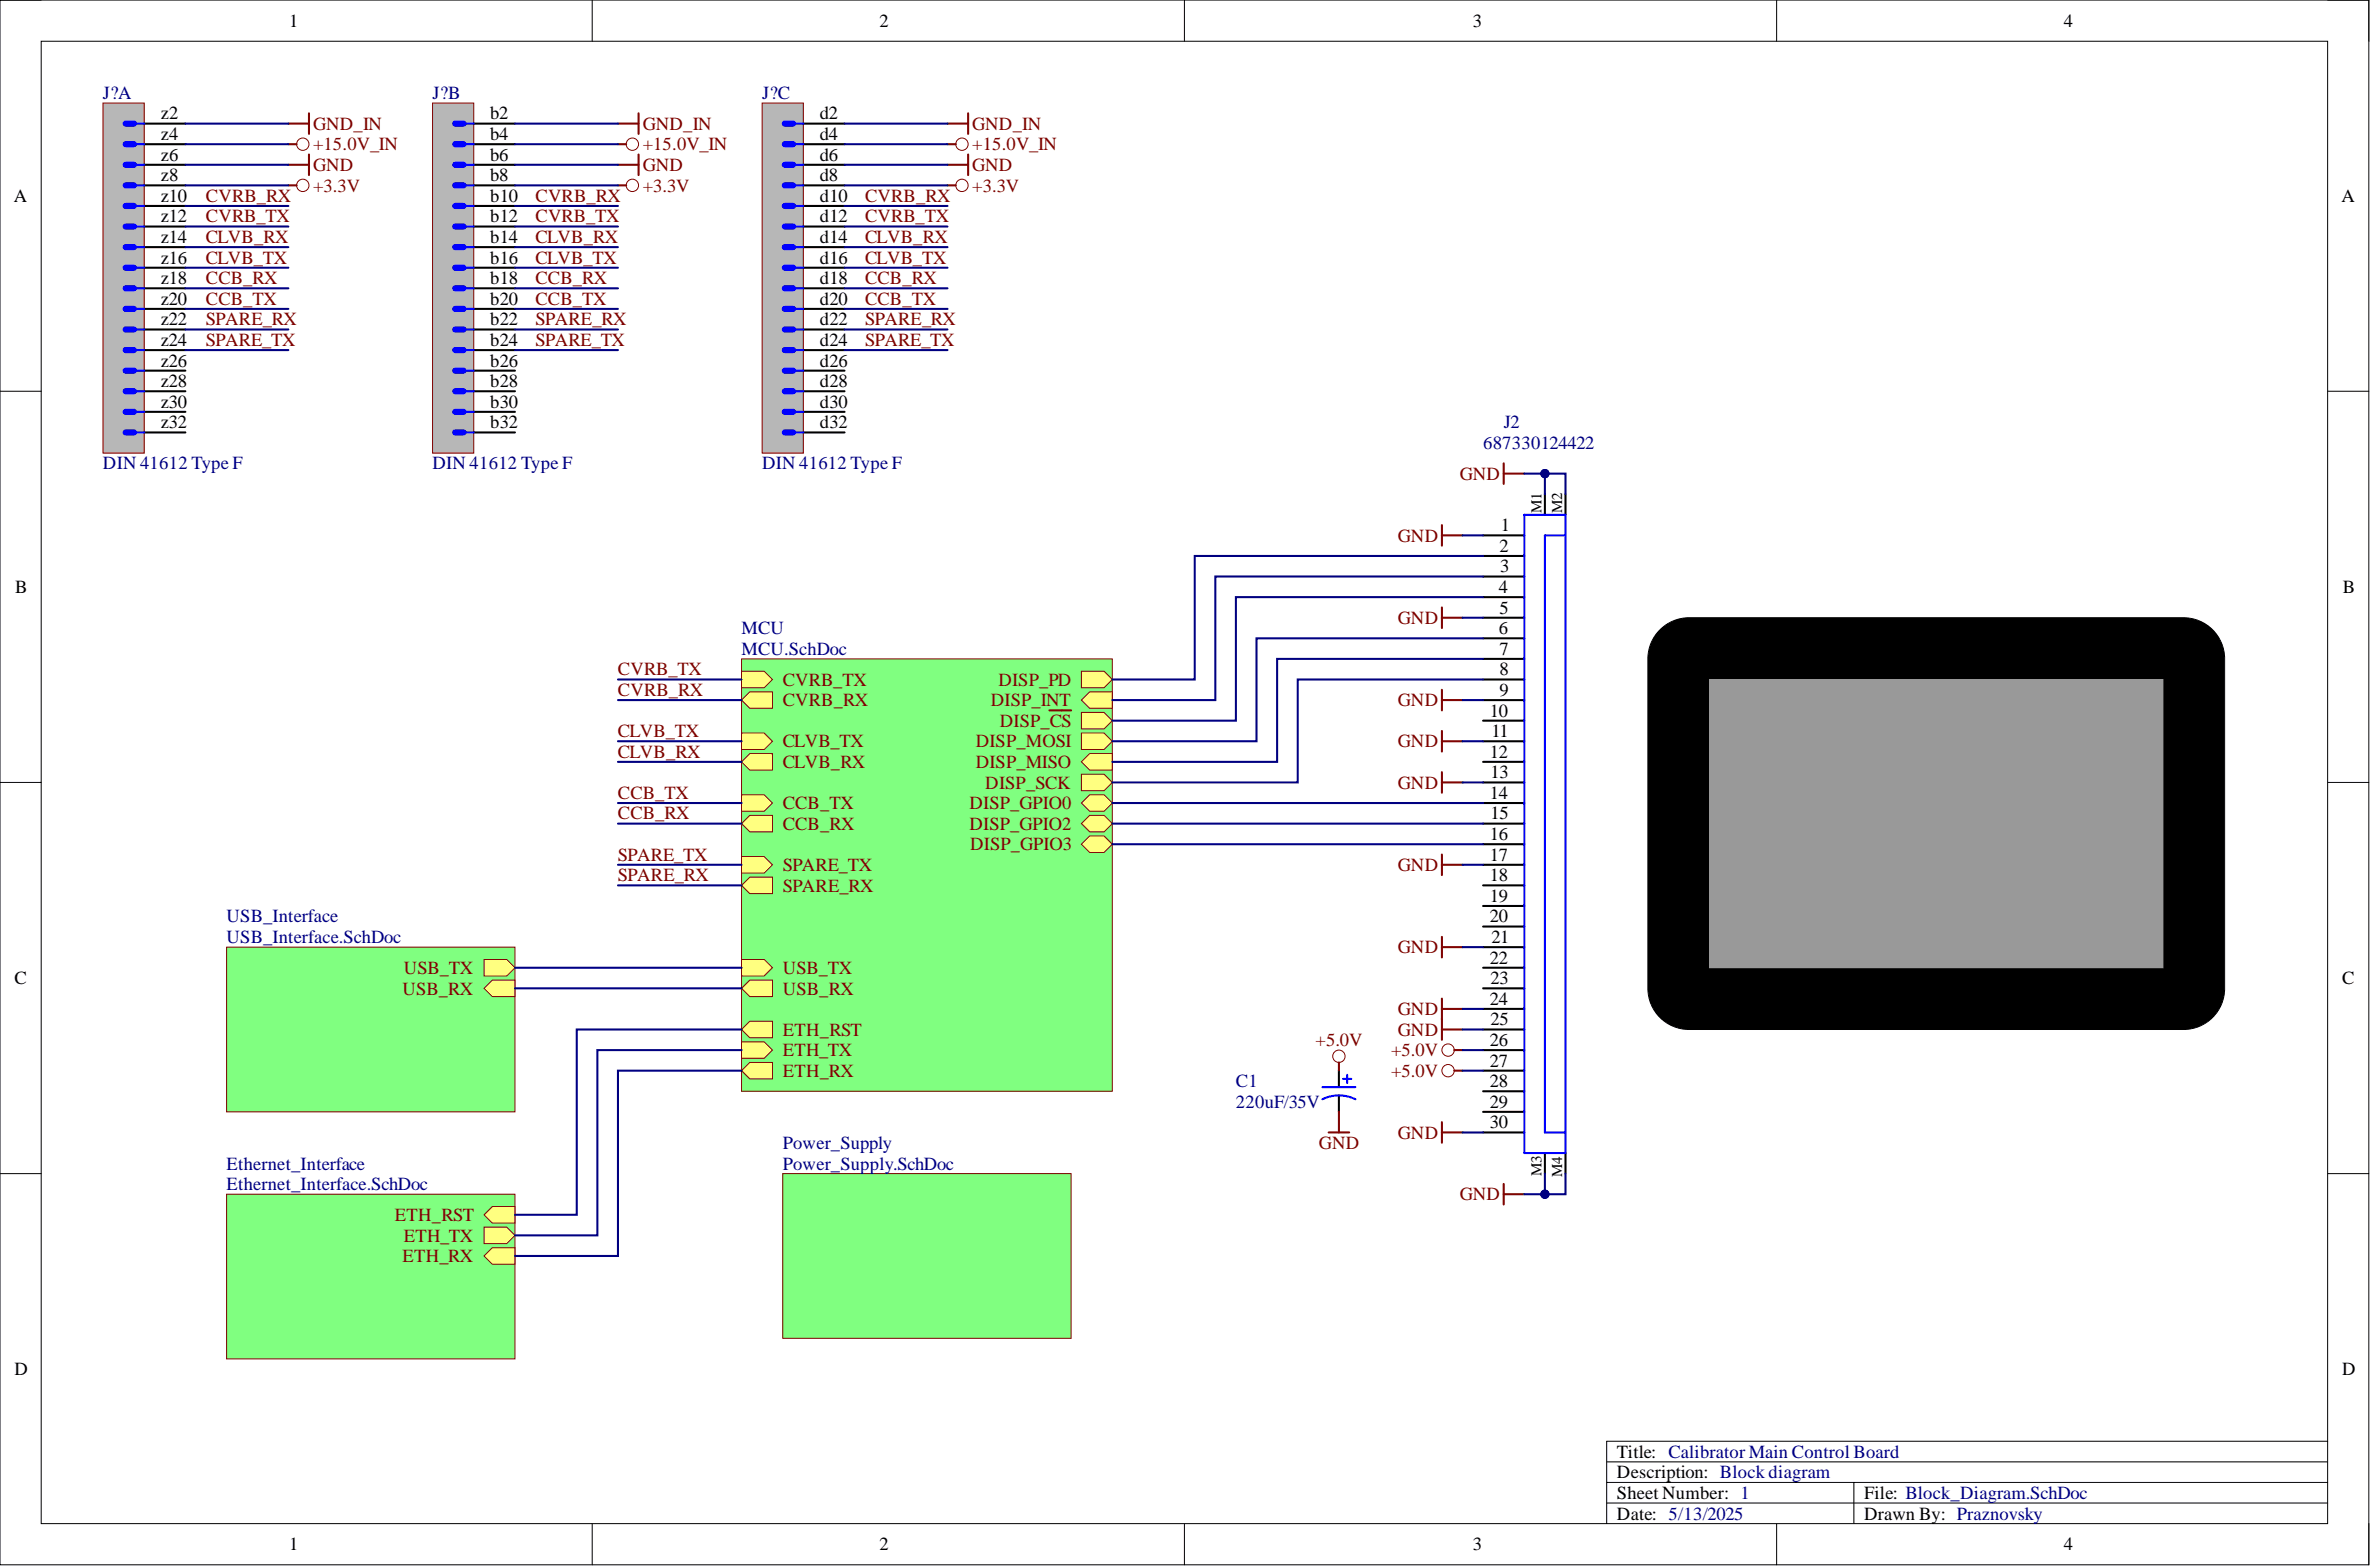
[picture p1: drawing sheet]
<svg xmlns="http://www.w3.org/2000/svg" width="292mm" height="193mm" viewBox="0 0 292 193" stroke-linecap="round" stroke-linejoin="round" font-family="sans-serif">
<defs><g id="words">
<g font-size="2.3">
<text x="35.6" y="3.3">1</text>
<text x="108.4" y="3.3">2</text>
<text x="181.4" y="3.3">3</text>
<text x="254.3" y="3.3">4</text>
<text x="19.8" y="17.2">z4</text>
<text x="19.8" y="14.7">z2</text>
<text x="60.4" y="17.2">b4</text>
<text x="60.4" y="14.7">b2</text>
<text x="101" y="17.2">d4</text>
<text x="101" y="14.7">d2</text>
<text x="19.8" y="22.3">z8</text>
<text x="19.8" y="19.8">z6</text>
<text x="60.4" y="22.3">b8</text>
<text x="60.4" y="19.8">b6</text>
<text x="101" y="22.3">d8</text>
<text x="101" y="19.8">d6</text>
<text x="1.7" y="24.9">A</text>
<text x="19.8" y="29.9">z14</text>
<text x="19.8" y="27.4">z12</text>
<text x="19.8" y="24.9">z10</text>
<text x="60.4" y="29.9">b14</text>
<text x="60.4" y="27.4">b12</text>
<text x="60.4" y="24.9">b10</text>
<text x="101" y="29.9">d14</text>
<text x="101" y="27.4">d12</text>
<text x="101" y="24.9">d10</text>
<text x="288.4" y="24.9">A</text>
<text x="19.8" y="35">z18</text>
<text x="19.8" y="32.5">z16</text>
<text x="60.4" y="35">b18</text>
<text x="60.4" y="32.5">b16</text>
<text x="101" y="35">d18</text>
<text x="101" y="32.5">d16</text>
<text x="19.8" y="40.1">z22</text>
<text x="19.8" y="37.5">z20</text>
<text x="60.4" y="40.1">b22</text>
<text x="60.4" y="37.5">b20</text>
<text x="101" y="40.1">d22</text>
<text x="101" y="37.5">d20</text>
<text x="19.8" y="47.7">z28</text>
<text x="19.8" y="45.1">z26</text>
<text x="19.8" y="42.6">z24</text>
<text x="60.4" y="47.7">b28</text>
<text x="60.4" y="45.1">b26</text>
<text x="60.4" y="42.6">b24</text>
<text x="101" y="47.7">d28</text>
<text x="101" y="45.1">d26</text>
<text x="101" y="42.6">d24</text>
<text x="19.8" y="52.7">z32</text>
<text x="19.8" y="50.2">z30</text>
<text x="60.4" y="52.7">b32</text>
<text x="60.4" y="50.2">b30</text>
<text x="101" y="52.7">d32</text>
<text x="101" y="50.2">d30</text>
<text x="184.9" y="65.4">1</text>
<text x="184.7" y="68">2</text>
<text x="184.8" y="70.5">3</text>
<text x="1.9" y="73">B</text>
<text x="184.7" y="73">4</text>
<text x="184.7" y="75.6">5</text>
<text x="288.6" y="73">B</text>
<text x="184.7" y="78.1">6</text>
<text x="184.7" y="80.6">7</text>
<text x="184.7" y="83.2">8</text>
<text x="183.6" y="88.2">10</text>
<text x="184.7" y="85.7">9</text>
<text x="183.6" y="93.3">12</text>
<text x="183.6" y="95.8">13</text>
<text x="183.7" y="90.8">11</text>
<text x="183.6" y="98.4">14</text>
<text x="183.6" y="100.9">15</text>
<text x="183.6" y="103.5">16</text>
<text x="183.6" y="106">17</text>
<text x="183.6" y="108.5">18</text>
<text x="183.6" y="111.1">19</text>
<text x="183.6" y="113.6">20</text>
<text x="183.6" y="118.7">22</text>
<text x="183.7" y="116.1">21</text>
<text x="1.8" y="121.2">C</text>
<text x="183.6" y="123.7">24</text>
<text x="183.6" y="121.2">23</text>
<text x="288.5" y="121.2">C</text>
<text x="183.6" y="128.8">26</text>
<text x="183.6" y="131.3">27</text>
<text x="183.6" y="126.3">25</text>
<text x="183.6" y="133.9">28</text>
<text x="183.6" y="136.4">29</text>
<text x="183.6" y="138.9">30</text>
<text x="1.8" y="169.4">D</text>
<text x="288.5" y="169.4">D</text>
<text x="199.2" y="179.5">Title: Calibrator Main Control Board</text>
<text x="199.2" y="182.1">Description: Block diagram</text>
<text x="199.2" y="184.6">Sheet Number: 1</text>
<text x="229.7" y="184.6">File: Block_Diagram.SchDoc</text>
<text x="35.6" y="190.9">1</text>
<text x="108.4" y="190.9">2</text>
<text x="181.4" y="190.9">3</text>
<text x="199.2" y="187.1">Date: 5/13/2025</text>
<text x="229.7" y="187.1">Drawn By: Praznovsky</text>
<text x="254.3" y="190.9">4</text>
</g>
<g font-size="2.3" fill="#000080">
<text x="12.7" y="12.2">J?A</text>
<text x="53.3" y="12.2">J?B</text>
<text x="93.9" y="12.2">J?C</text>
<text x="185.3" y="52.7">J2</text>
<text x="12.7" y="57.8">DIN 41612 Type F</text>
<text x="53.3" y="57.8">DIN 41612 Type F</text>
<text x="93.9" y="57.8">DIN 41612 Type F</text>
<text x="182.7" y="55.3">687330124422</text>
<text x="91.4" y="78.1">MCU</text>
<text x="91.4" y="80.6">MCU.SchDoc</text>
<text x="27.9" y="113.6">USB_Interface</text>
<text x="27.9" y="116.1">USB_Interface.SchDoc</text>
<text x="152.3" y="133.9">C1</text>
<text x="152.3" y="136.4">220uF/35V</text>
<text x="96.4" y="141.5">Power_Supply</text>
<text x="27.9" y="144">Ethernet_Interface</text>
<text x="27.9" y="146.6">Ethernet_Interface.SchDoc</text>
<text x="96.4" y="144">Power_Supply.SchDoc</text>
</g>
<g font-size="2.3" fill="#800000">
<text x="38.6" y="16">GND_IN</text>
<text x="79.2" y="16">GND_IN</text>
<text x="119.8" y="16">GND_IN</text>
<text x="38.6" y="23.6">+3.3V</text>
<text x="38.6" y="21.1">GND</text>
<text x="38.6" y="18.5">+15.0V_IN</text>
<text x="79.2" y="23.6">+3.3V</text>
<text x="79.2" y="21.1">GND</text>
<text x="79.2" y="18.5">+15.0V_IN</text>
<text x="119.8" y="23.6">+3.3V</text>
<text x="119.8" y="21.1">GND</text>
<text x="119.8" y="18.5">+15.0V_IN</text>
<text x="25.4" y="27.4">CVRB_TX</text>
<text x="25.4" y="24.9">CVRB_RX</text>
<text x="25.4" y="29.9">CLVB_RX</text>
<text x="66" y="27.4">CVRB_TX</text>
<text x="66" y="24.9">CVRB_RX</text>
<text x="66" y="29.9">CLVB_RX</text>
<text x="106.6" y="27.4">CVRB_TX</text>
<text x="106.6" y="24.9">CVRB_RX</text>
<text x="106.6" y="29.9">CLVB_RX</text>
<text x="25.4" y="32.5">CLVB_TX</text>
<text x="25.4" y="35">CCB_RX</text>
<text x="66" y="32.5">CLVB_TX</text>
<text x="66" y="35">CCB_RX</text>
<text x="106.6" y="32.5">CLVB_TX</text>
<text x="106.6" y="35">CCB_RX</text>
<text x="25.4" y="37.5">CCB_TX</text>
<text x="25.4" y="40.1">SPARE_RX</text>
<text x="66" y="37.5">CCB_TX</text>
<text x="66" y="40.1">SPARE_RX</text>
<text x="106.6" y="37.5">CCB_TX</text>
<text x="106.6" y="40.1">SPARE_RX</text>
<text x="25.4" y="42.6">SPARE_TX</text>
<text x="66" y="42.6">SPARE_TX</text>
<text x="106.6" y="42.6">SPARE_TX</text>
<text x="179.8" y="59.1">GND</text>
<text x="172.2" y="66.7">GND</text>
<text x="172.2" y="76.8">GND</text>
<text x="76.1" y="83.2">CVRB_TX</text>
<text x="76.1" y="85.7">CVRB_RX</text>
<text x="96.4" y="84.4">CVRB_TX</text>
<text x="96.4" y="87">CVRB_RX</text>
<text x="122.1" y="87">DISP_INT</text>
<text x="123" y="84.4">DISP_PD</text>
<text x="123.2" y="89.5">DISP_CS</text>
<text x="172.2" y="87">GND</text>
<text x="76.1" y="90.8">CLVB_TX</text>
<text x="76.1" y="93.3">CLVB_RX</text>
<text x="96.4" y="92">CLVB_TX</text>
<text x="96.4" y="94.6">CLVB_RX</text>
<text x="120.2" y="92">DISP_MOSI</text>
<text x="120.2" y="94.6">DISP_MISO</text>
<text x="172.2" y="92">GND</text>
<text x="76.1" y="98.4">CCB_TX</text>
<text x="76.1" y="100.9">CCB_RX</text>
<text x="96.4" y="99.7">CCB_TX</text>
<text x="119.4" y="99.7">DISP_GPIO0</text>
<text x="121.4" y="97.1">DISP_SCK</text>
<text x="172.2" y="97.1">GND</text>
<text x="76.1" y="106">SPARE_TX</text>
<text x="96.4" y="102.2">CCB_RX</text>
<text x="96.4" y="107.3">SPARE_TX</text>
<text x="119.4" y="102.2">DISP_GPIO2</text>
<text x="119.5" y="104.7">DISP_GPIO3</text>
<text x="172.2" y="107.3">GND</text>
<text x="76.1" y="108.5">SPARE_RX</text>
<text x="96.4" y="109.8">SPARE_RX</text>
<text x="49.7" y="119.9">USB_TX</text>
<text x="96.4" y="119.9">USB_TX</text>
<text x="172.2" y="117.4">GND</text>
<text x="49.6" y="122.5">USB_RX</text>
<text x="96.4" y="122.5">USB_RX</text>
<text x="172.2" y="125">GND</text>
<text x="96.4" y="130.1">ETH_TX</text>
<text x="96.4" y="127.5">ETH_RST</text>
<text x="162.1" y="128.8">+5.0V</text>
<text x="171.4" y="130.1">+5.0V</text>
<text x="172.2" y="127.5">GND</text>
<text x="96.4" y="132.6">ETH_RX</text>
<text x="171.4" y="132.6">+5.0V</text>
<text x="162.5" y="141.5">GND</text>
<text x="172.2" y="140.2">GND</text>
<text x="179.8" y="147.8">GND</text>
<text x="48.6" y="150.4">ETH_RST</text>
<text x="49.6" y="155.4">ETH_RX</text>
<text x="49.7" y="152.9">ETH_TX</text>
</g>
<g font-size="1.9">
<text x="189.9" y="63.1" transform="rotate(-90 189.9 63.1)">M1</text>
<text x="192.4" y="63.1" transform="rotate(-90 192.4 63.1)">M2</text>
<text x="189.9" y="144.9" transform="rotate(-90 189.9 144.9)">M3</text>
<text x="192.4" y="144.9" transform="rotate(-90 192.4 144.9)">M4</text>
</g>
</g></defs>
<g fill="none" stroke="#000" stroke-width=".12">
<path d="M0 0h291.8v192.7h-291.8zM0 0h5.1M5.1 5.1h281.7v182.5h-281.7zM73 0v5.1M145.9 0v5.1M218.9 0v5.1M286.8 0h5v5.1M0 48.2h5.1M286.8 48.2h5M0 96.4h5.1M286.8 96.4h5M0 144.5h5.1"/>
<path d="M286.8 144.5h5M286.8 177.5h-88.9v10.1M73 187.6v5.1M145.9 187.6v5.1M197.9 182.6h88.9M197.9 180h88.9M197.9 185.1h88.9M218.9 187.6v5.1M228.4 182.6v5M291.8 187.6v5.1"/>
</g>
<path d="M27.9 116.6h35.5v20.3h-35.5z" fill-rule="evenodd" fill="#80ff80"/>
<path d="M27.9 116.6h35.5v20.3h-35.5z" fill="none" stroke="#800000" stroke-width=".12"/>
<path d="M59.6 121.7l1.1-1h2.7v2h-2.7z" fill-rule="evenodd" fill="#ffff80"/>
<path d="M59.6 121.7l1.1-1h2.7v2h-2.7z" fill="none" stroke="#800000" stroke-width=".12"/>
<path d="M59.6 118.2h2.8l1 1-1 1h-2.8z" fill-rule="evenodd" fill="#ffff80"/>
<path d="M59.6 118.2h2.8l1 1-1 1h-2.8z" fill="none" stroke="#800000" stroke-width=".12"/>
<path d="M91.4 81.1h45.6v53.3h-45.6z" fill-rule="evenodd" fill="#80ff80"/>
<path d="M91.4 81.1h45.6v53.3h-45.6z" fill="none" stroke="#800000" stroke-width=".12"/>
<path d="M91.4 121.7l1-1h2.8v2h-2.8z" fill-rule="evenodd" fill="#ffff80"/>
<path d="M91.4 121.7l1-1h2.8v2h-2.8z" fill="none" stroke="#800000" stroke-width=".12"/>
<path d="M91.4 118.2h2.7l1.1 1-1.1 1h-2.7z" fill-rule="evenodd" fill="#ffff80"/>
<path d="M91.4 118.2h2.7l1.1 1-1.1 1h-2.7z" fill="none" stroke="#800000" stroke-width=".12"/>
<path d="M91.4 128.3h2.7l1.1 1-1.1 1h-2.7z" fill-rule="evenodd" fill="#ffff80"/>
<path d="M91.4 128.3h2.7l1.1 1-1.1 1h-2.7z" fill="none" stroke="#800000" stroke-width=".12"/>
<path d="M91.4 131.8l1-1h2.8v2.1h-2.8z" fill-rule="evenodd" fill="#ffff80"/>
<path d="M91.4 131.8l1-1h2.8v2.1h-2.8z" fill="none" stroke="#800000" stroke-width=".12"/>
<path d="M91.4 90.3h2.7l1.1 1-1.1 1h-2.7z" fill-rule="evenodd" fill="#ffff80"/>
<path d="M91.4 90.3h2.7l1.1 1-1.1 1h-2.7z" fill="none" stroke="#800000" stroke-width=".12"/>
<path d="M91.4 93.8l1-1h2.8v2h-2.8z" fill-rule="evenodd" fill="#ffff80"/>
<path d="M91.4 93.8l1-1h2.8v2h-2.8z" fill="none" stroke="#800000" stroke-width=".12"/>
<path d="M91.4 97.9h2.7l1.1 1-1.1 1h-2.7z" fill-rule="evenodd" fill="#ffff80"/>
<path d="M91.4 97.9h2.7l1.1 1-1.1 1h-2.7z" fill="none" stroke="#800000" stroke-width=".12"/>
<path d="M91.4 101.4l1-1h2.8v2h-2.8z" fill-rule="evenodd" fill="#ffff80"/>
<path d="M91.4 101.4l1-1h2.8v2h-2.8z" fill="none" stroke="#800000" stroke-width=".12"/>
<path d="M91.4 82.7h2.7l1.1 1-1.1 1h-2.7z" fill-rule="evenodd" fill="#ffff80"/>
<path d="M91.4 82.7h2.7l1.1 1-1.1 1h-2.7z" fill="none" stroke="#800000" stroke-width=".12"/>
<path d="M91.4 86.2l1-1h2.8v2h-2.8z" fill-rule="evenodd" fill="#ffff80"/>
<path d="M91.4 86.2l1-1h2.8v2h-2.8z" fill="none" stroke="#800000" stroke-width=".12"/>
<path d="M91.4 126.8l1-1h2.8v2h-2.8z" fill-rule="evenodd" fill="#ffff80"/>
<path d="M91.4 126.8l1-1h2.8v2h-2.8z" fill="none" stroke="#800000" stroke-width=".12"/>
<path d="M133.2 82.7h2.8l1 1-1 1h-2.8z" fill-rule="evenodd" fill="#ffff80"/>
<path d="M133.2 82.7h2.8l1 1-1 1h-2.8z" fill="none" stroke="#800000" stroke-width=".12"/>
<path d="M133.2 86.2l1-1h2.8v2h-2.8z" fill-rule="evenodd" fill="#ffff80"/>
<path d="M133.2 86.2l1-1h2.8v2h-2.8z" fill="none" stroke="#800000" stroke-width=".12"/>
<path d="M133.2 87.7h2.8l1 1-1 1.1h-2.8z" fill-rule="evenodd" fill="#ffff80"/>
<path d="M133.2 87.7h2.8l1 1-1 1.1h-2.8z" fill="none" stroke="#800000" stroke-width=".12"/>
<path d="M129.3 87.5h2.7" fill="none" stroke="#800000" stroke-width=".25"/>
<path d="M133.2 90.3h2.8l1 1-1 1h-2.8z" fill-rule="evenodd" fill="#ffff80"/>
<path d="M133.2 90.3h2.8l1 1-1 1h-2.8z" fill="none" stroke="#800000" stroke-width=".12"/>
<path d="M133.2 93.8l1-1h2.8v2h-2.8z" fill-rule="evenodd" fill="#ffff80"/>
<path d="M133.2 93.8l1-1h2.8v2h-2.8z" fill="none" stroke="#800000" stroke-width=".12"/>
<path d="M133.2 95.3h2.8l1 1.1-1 1h-2.8z" fill-rule="evenodd" fill="#ffff80"/>
<path d="M133.2 95.3h2.8l1 1.1-1 1h-2.8z" fill="none" stroke="#800000" stroke-width=".12"/>
<path d="M133.2 98.9l1-1h1.8l1 1-1 1h-1.8z" fill-rule="evenodd" fill="#ffff80"/>
<path d="M133.2 98.9l1-1h1.8l1 1-1 1h-1.8z" fill="none" stroke="#800000" stroke-width=".12"/>
<path d="M133.2 101.4l1-1h1.8l1 1-1 1h-1.8z" fill-rule="evenodd" fill="#ffff80"/>
<path d="M133.2 101.4l1-1h1.8l1 1-1 1h-1.8z" fill="none" stroke="#800000" stroke-width=".12"/>
<path d="M133.2 104l1-1.1h1.8l1 1.1-1 1h-1.8z" fill-rule="evenodd" fill="#ffff80"/>
<path d="M133.2 104l1-1.1h1.8l1 1.1-1 1h-1.8z" fill="none" stroke="#800000" stroke-width=".12"/>
<path d="M91.4 105.5h2.7l1.1 1-1.1 1h-2.7z" fill-rule="evenodd" fill="#ffff80"/>
<path d="M91.4 105.5h2.7l1.1 1-1.1 1h-2.7z" fill="none" stroke="#800000" stroke-width=".12"/>
<path d="M91.4 109l1-1h2.8v2h-2.8z" fill-rule="evenodd" fill="#ffff80"/>
<path d="M91.4 109l1-1h2.8v2h-2.8z" fill="none" stroke="#800000" stroke-width=".12"/>
<path d="M27.9 147.1h35.5v20.2h-35.5z" fill-rule="evenodd" fill="#80ff80"/>
<path d="M27.9 147.1h35.5v20.2h-35.5z" fill="none" stroke="#800000" stroke-width=".12"/>
<path d="M59.6 151.1h2.8l1 1-1 1h-2.8z" fill-rule="evenodd" fill="#ffff80"/>
<path d="M59.6 151.1h2.8l1 1-1 1h-2.8z" fill="none" stroke="#800000" stroke-width=".12"/>
<path d="M59.6 154.7l1.1-1h2.7v2h-2.7z" fill-rule="evenodd" fill="#ffff80"/>
<path d="M59.6 154.7l1.1-1h2.7v2h-2.7z" fill="none" stroke="#800000" stroke-width=".12"/>
<path d="M59.6 149.6l1.1-1h2.7v2h-2.7z" fill-rule="evenodd" fill="#ffff80"/>
<path d="M59.6 149.6l1.1-1h2.7v2h-2.7z" fill="none" stroke="#800000" stroke-width=".12"/>
<path d="M204.2 77.9a5.1 5.1 0 0 1 3.9-1.8h60.9a5.1 5.1 0 0 1 5.1 5v40.6a5.1 5.1 0 0 1-5.1 5.1h-60.9a5.1 5.1 0 0 1-5.1-5.1v-40.6a5 5 0 0 1 1.2-3.2z" fill="#000"/>
<path d="M204.2 77.9a5.1 5.1 0 0 1 3.9-1.8h60.9a5.1 5.1 0 0 1 5.1 5v40.6a5.1 5.1 0 0 1-5.1 5.1h-60.9a5.1 5.1 0 0 1-5.1-5.1v-40.6a5 5 0 0 1 1.2-3.2z" fill="none" stroke="#000" stroke-width=".12"/>
<path d="M210.6 83.7h55.9v35.5h-55.9z" fill-rule="evenodd" fill="#999"/>
<path d="M210.6 83.7h55.9v35.5h-55.9z" fill="none" stroke="#999" stroke-width=".12"/>
<g fill="none" stroke="#800000" stroke-width=".12">
<circle cx="37.3" cy="17.8" r=".76"/>
<circle cx="77.9" cy="17.8" r=".76"/>
<circle cx="118.5" cy="17.8" r=".76"/>
<circle cx="37.3" cy="22.8" r=".76"/>
<circle cx="77.9" cy="22.8" r=".76"/>
<circle cx="118.5" cy="22.8" r=".76"/>
<circle cx="178.4" cy="129.3" r=".76"/>
<circle cx="178.4" cy="131.9" r=".76"/>
</g>
<g fill="none" stroke="#800000" stroke-width=".25">
<path d="M35.5 17.8h1M35.5 15.2h2.6M38.1 14v2.5M38.1 19v2.6M76.1 17.8h1M76.1 15.2h2.6M78.7 14v2.5M78.7 19v2.6M116.7 17.8h1M116.7 15.2h2.6M119.3 14v2.5M119.3 19v2.6"/>
<path d="M35.5 22.8h1M35.5 20.3h2.6M76.1 22.8h1M76.1 20.3h2.6M116.7 22.8h1M116.7 20.3h2.6M185.3 57.1v2.5M185.3 58.3h2.5M177.6 64.7v2.5M177.6 74.8v2.5M177.6 65.9h2.6M177.6 76.1h2.6"/>
<path d="M177.6 84.9v2.6M177.6 90v2.6M177.6 95.1v2.5M177.6 86.2h2.6M177.6 91.3h2.6M177.6 96.4h2.6M177.6 105.2v2.6M177.6 115.4v2.5M177.6 106.5h2.6M177.6 116.6h2.6M177.6 123v5M177.6 138.2v2.5"/>
<path d="M177.6 124.2h2.6M177.6 126.8h2.6M177.6 139.5h2.6M179.2 129.3h1M179.2 131.8h1M185.3 145.8v2.5M185.3 147.1h2.5"/>
</g>
<g fill="none" stroke="#000" stroke-width=".25">
<path d="M182.7 65.9h5.1M182.7 68.5h5.1M182.7 71h5.1M182.7 73.5h5.1M182.7 76.1h5.1M182.7 78.6h5.1M190.3 60.9v2.5M192.9 60.9v2.5M182.7 81.1h5.1M182.7 83.7h5.1M182.7 86.2h5.1M182.7 88.7h5.1"/>
<path d="M182.7 91.3h5.1M182.7 93.8h5.1M182.7 96.4h5.1M182.7 98.9h5.1M182.7 101.4h5.1M182.7 104h5.1M182.7 106.5h5.1M182.7 109h5.1M182.7 111.6h5.1M182.7 114.1h5.1M182.7 116.6h5.1M182.7 119.2h5.1"/>
<path d="M182.7 121.7h5.1M182.7 124.2h5.1M182.7 126.8h5.1M182.7 129.3h5.1M182.7 131.8h5.1M182.7 134.4h5.1M182.7 136.9h5.1M182.7 139.5h5.1M190.3 142v2.5M192.9 142v2.5"/>
</g>
<path d="M187.8 63.4h5.1v78.6h-5.1zM192.9 65.9h-2.6v73.6h2.6" fill="none" stroke="#00f" stroke-width=".25"/>
<path d="M96.4 144.5h35.6v20.3h-35.6z" fill-rule="evenodd" fill="#80ff80"/>
<g fill="none" stroke="#800000" stroke-width=".12">
<path d="M96.4 144.5h35.6v20.3h-35.6z"/>
<circle cx="164.9" cy="130.1" r=".76"/>
</g>
<path d="M164.9 131.8v2.1M164.9 134.9v2" fill="none" stroke="#000" stroke-width=".25"/>
<path d="M162.9 135.4a4.6 4.6 0 0 1 4.1 0M162.9 133.9h4.1M165.5 132.9h1M166 132.4v1" fill="none" stroke="#00f" stroke-width=".25"/>
<path d="M163.7 139.5h2.5M164.9 130.8v1M164.9 136.9v2.6" fill="none" stroke="#800000" stroke-width=".25"/>
<path d="M93.9 12.7h5.1v43.1h-5.1z" fill-rule="evenodd" fill="#b7b7b7"/>
<path d="M93.9 12.7h5.1v43.1h-5.1z" fill="none" stroke="#800000" stroke-width=".12"/>
<g fill="none" stroke="#000" stroke-width=".25">
<path d="M99 17.8h5M99 15.2h5M99 38h5M99 35.5h5M99 33h5M99 30.4h5M99 27.9h5M99 25.4h5M99 22.8h5M99 20.3h5M99 53.3h5M99 50.7h5"/>
<path d="M99 48.2h5M99 45.6h5M99 43.1h5M99 40.6h5"/>
</g>
<g fill="none" stroke="#00f" stroke-width=".25">
<path d="M98 17.8h1M98 15.2h1M98 38h1M98 35.5h1M98 33h1M98 30.4h1M98 27.9h1M98 25.4h1M98 22.8h1M98 20.3h1M98 53.3h1M98 50.7h1"/>
<path d="M98 48.2h1M98 45.6h1M98 43.1h1M98 40.6h1"/>
</g>
<g fill="none" stroke="#00f" stroke-width=".76">
<path d="M96.7 17.8h1M96.7 15.2h1M96.7 38h1M96.7 35.5h1M96.7 33h1M96.7 30.4h1M96.7 27.9h1M96.7 25.4h1M96.7 22.8h1M96.7 20.3h1M96.7 53.3h1M96.7 50.7h1"/>
<path d="M96.7 48.2h1M96.7 45.6h1M96.7 43.1h1M96.7 40.6h1"/>
</g>
<path d="M53.3 12.7h5.1v43.1h-5.1z" fill-rule="evenodd" fill="#b7b7b7"/>
<path d="M53.3 12.7h5.1v43.1h-5.1z" fill="none" stroke="#800000" stroke-width=".12"/>
<g fill="none" stroke="#000" stroke-width=".25">
<path d="M58.4 17.8h5M58.4 15.2h5M58.4 38h5M58.4 35.5h5M58.4 33h5M58.4 30.4h5M58.4 27.9h5M58.4 25.4h5M58.4 22.8h5M58.4 20.3h5M58.4 53.3h5M58.4 50.7h5"/>
<path d="M58.4 48.2h5M58.4 45.6h5M58.4 43.1h5M58.4 40.6h5"/>
</g>
<g fill="none" stroke="#00f" stroke-width=".25">
<path d="M57.4 17.8h1M57.4 15.2h1M57.4 38h1M57.4 35.5h1M57.4 33h1M57.4 30.4h1M57.4 27.9h1M57.4 25.4h1M57.4 22.8h1M57.4 20.3h1M57.4 53.3h1M57.4 50.7h1"/>
<path d="M57.4 48.2h1M57.4 45.6h1M57.4 43.1h1M57.4 40.6h1"/>
</g>
<g fill="none" stroke="#00f" stroke-width=".76">
<path d="M56.1 17.8h1M56.1 15.2h1M56.1 38h1M56.1 35.5h1M56.1 33h1M56.1 30.4h1M56.1 27.9h1M56.1 25.4h1M56.1 22.8h1M56.1 20.3h1M56.1 53.3h1M56.1 50.7h1"/>
<path d="M56.1 48.2h1M56.1 45.6h1M56.1 43.1h1M56.1 40.6h1"/>
</g>
<path d="M12.7 12.7h5.1v43.1h-5.1z" fill-rule="evenodd" fill="#b7b7b7"/>
<path d="M12.7 12.7h5.1v43.1h-5.1z" fill="none" stroke="#800000" stroke-width=".12"/>
<g fill="none" stroke="#000" stroke-width=".25">
<path d="M17.8 17.8h5M17.8 15.2h5M17.8 38h5M17.8 35.5h5M17.8 33h5M17.8 30.4h5M17.8 27.9h5M17.8 25.4h5M17.8 22.8h5M17.8 20.3h5M17.8 53.3h5M17.8 50.7h5"/>
<path d="M17.8 48.2h5M17.8 45.6h5M17.8 43.1h5M17.8 40.6h5"/>
</g>
<g fill="none" stroke="#00f" stroke-width=".25">
<path d="M16.7 17.8h1.1M16.7 15.2h1.1M16.7 38h1.1M16.7 35.5h1.1M16.7 33h1.1M16.7 30.4h1.1M16.7 27.9h1.1M16.7 25.4h1.1M16.7 22.8h1.1M16.7 20.3h1.1M16.7 53.3h1.1M16.7 50.7h1.1"/>
<path d="M16.7 48.2h1.1M16.7 45.6h1.1M16.7 43.1h1.1M16.7 40.6h1.1"/>
</g>
<g fill="none" stroke="#00f" stroke-width=".76">
<path d="M15.5 17.8h1M15.5 15.2h1M15.5 38h1M15.5 35.5h1M15.5 33h1M15.5 30.4h1M15.5 27.9h1M15.5 25.4h1M15.5 22.8h1M15.5 20.3h1M15.5 53.3h1M15.5 50.7h1"/>
<path d="M15.5 48.2h1M15.5 45.6h1M15.5 43.1h1M15.5 40.6h1"/>
</g>
<g fill="none" stroke="#000080" stroke-width=".25">
<path d="M22.8 17.8h12.7M22.8 15.2h12.7M63.4 17.8h12.7M63.4 15.2h12.7M104 17.8h12.7M104 15.2h12.7M22.8 22.8h12.7M22.8 20.3h12.7M22.8 27.9h12.7M22.8 30.4h12.7M22.8 33h12.7M22.8 35.5h12.7"/>
<path d="M22.8 38h12.7M22.8 25.4h12.7M63.4 22.8h12.7M63.4 20.3h12.7M63.4 27.9h12.7M63.4 30.4h12.7M63.4 33h12.7M63.4 35.5h12.7M63.4 38h12.7M63.4 25.4h12.7M104 22.8h12.7M104 20.3h12.7"/>
<path d="M104 27.9h12.7M104 30.4h12.7M104 33h12.7M104 35.5h12.7M104 38h12.7M104 25.4h12.7M187.8 58.3h2.5v2.6M180.2 65.9h2.5M180.2 76.1h2.5M180.2 86.2h2.5M180.2 91.3h2.5M180.2 96.4h2.5"/>
<path d="M63.4 119.2h28M180.2 106.5h2.5M180.2 116.6h2.5M63.4 121.7h28M91.4 129.3h-17.8v22.8h-10.2M91.4 131.8h-15.3v22.9h-12.7M91.4 126.8h-20.3v22.8h-7.7M180.2 124.2h2.5M180.2 126.8h2.5M180.2 139.5h2.5M180.2 129.3h2.5M180.2 131.8h2.5"/>
</g>
<circle cx="190.3" cy="58.3" r=".51" fill="#000080"/>
<circle cx="190.3" cy="58.3" r=".51" fill="none" stroke="#000080" stroke-width=".12"/>
<path d="M190.3 144.5v2.6h-2.5" fill="none" stroke="#000080" stroke-width=".25"/>
<circle cx="190.3" cy="147.1" r=".51" fill="#000080"/>
<circle cx="190.3" cy="147.1" r=".51" fill="none" stroke="#000080" stroke-width=".12"/>
<path d="M192.9 144.5v2.6h-2.6" fill="none" stroke="#000080" stroke-width=".25"/>
<circle cx="190.3" cy="147.1" r=".51" fill="#000080"/>
<circle cx="190.3" cy="147.1" r=".51" fill="none" stroke="#000080" stroke-width=".12"/>
<path d="M190.3 58.3h2.6v2.6" fill="none" stroke="#000080" stroke-width=".25"/>
<circle cx="190.3" cy="58.3" r=".51" fill="#000080"/>
<circle cx="190.3" cy="58.3" r=".51" fill="none" stroke="#000080" stroke-width=".12"/>
<g fill="none" stroke="#000080" stroke-width=".25">
<path d="M22.8 40.6h12.7M22.8 43.1h12.7M63.4 40.6h12.7M63.4 43.1h12.7M104 40.6h12.7M104 43.1h12.7M182.7 78.6h-27.9v12.7h-17.8M182.7 73.5h-30.4v15.2h-15.3M182.7 71h-33v15.2h-12.7M182.7 68.5h-35.5v15.2h-10.2M76.1 98.9h15.3M76.1 83.7h15.3"/>
<path d="M76.1 86.2h15.3M76.1 91.3h15.3M76.1 93.8h15.3M137 98.9h45.7M182.7 83.7h-22.8v12.7h-22.9M182.7 81.1h-25.4v12.7h-20.3M76.1 101.4h15.3M76.1 106.5h15.3M76.1 109h15.3M137 104h45.7M137 101.4h45.7"/>
</g>
<use href="#words"/>
</svg>
